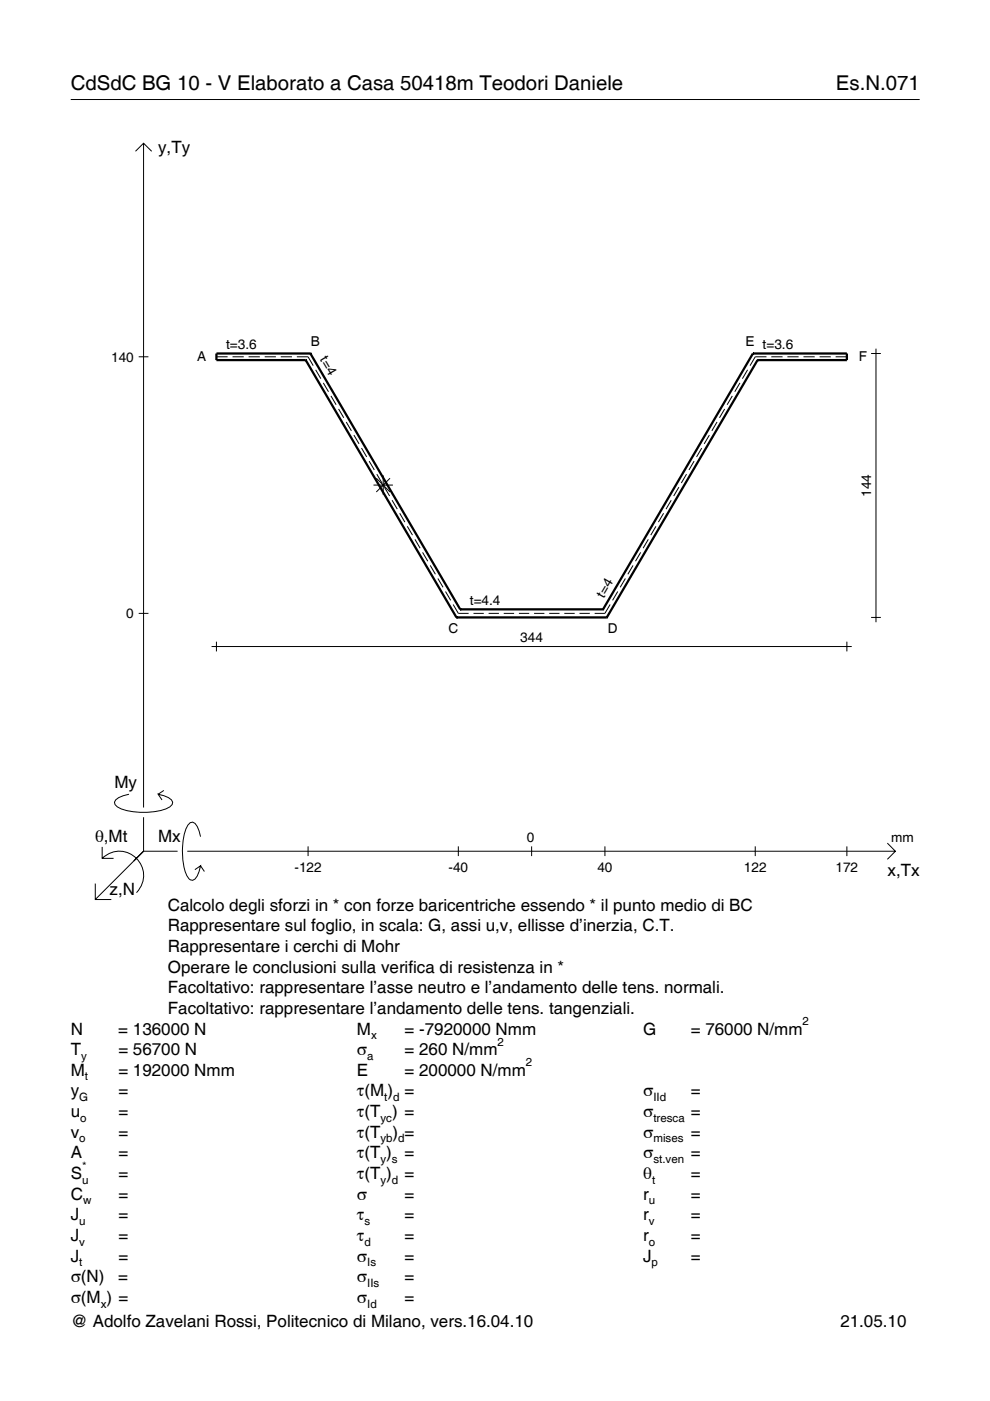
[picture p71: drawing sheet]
<svg xmlns="http://www.w3.org/2000/svg" width="210mm" height="297mm" viewBox="0 0 210 297" stroke-linecap="round" stroke-linejoin="round" font-family="sans-serif">
<defs><g id="words">
<g font-size="4.3">
<text x="15" y="19">CdSdC BG 10 - V Elaborato a Casa 50418m Teodori Daniele</text>
<text x="177.2" y="19">Es.N.071</text>
</g>
<g font-size="3.6">
<text x="33.5" y="32.4">y,Ty</text>
<text x="24.3" y="167.1">My</text>
<text x="20.1" y="178.4">θ,Mt</text>
<text x="33.5" y="178.4">Mx</text>
<text x="188.2" y="185.6">x,Tx</text>
<text x="23.2" y="189.7">z,N</text>
<text x="35.6" y="193.1">Calcolo degli sforzi in * con forze baricentriche essendo * il punto medio di BC</text>
<text x="35.6" y="197.5">Rappresentare sul foglio, in scala: G, assi u,v, ellisse d’inerzia, C.T.</text>
<text x="35.6" y="201.8">Rappresentare i cerchi di Mohr</text>
<text x="35.6" y="206.2">Operare le conclusioni sulla verifica di resistenza in *</text>
<text x="35.6" y="210.6">Facoltativo: rappresentare l’asse neutro e l’andamento delle tens. normali.</text>
<text x="35.6" y="215">Facoltativo: rappresentare l’andamento delle tens. tangenziali.</text>
<text x="15" y="219.3">N</text>
<text x="25.1" y="219.3">= 136000 N</text>
<text x="75.7" y="219.3">M</text>
<text x="85.8" y="219.3">= -7920000 Nmm</text>
<text x="136.4" y="219.3">G</text>
<text x="146.5" y="219.3">= 76000 N/mm</text>
<text x="15" y="223.7">T</text>
<text x="25.1" y="223.7">= 56700 N</text>
<text x="75.7" y="223.7">σ</text>
<text x="85.8" y="223.7">= 260 N/mm</text>
<text x="15" y="228.1">M</text>
<text x="15" y="232.5">y</text>
<text x="25.1" y="228.1">= 192000 Nmm</text>
<text x="25.1" y="232.5">=</text>
<text x="75.7" y="228.1">E</text>
<text x="75.7" y="232.5">τ(M ) =</text>
<text x="85.8" y="228.1">= 200000 N/mm</text>
<text x="136.4" y="232.5">σ</text>
<text x="146.5" y="232.5">=</text>
<text x="15" y="236.8">u</text>
<text x="25.1" y="236.8">=</text>
<text x="75.7" y="236.8">τ(T ) =</text>
<text x="136.4" y="236.8">σ</text>
<text x="146.5" y="236.8">=</text>
<text x="15" y="241.2">v</text>
<text x="15" y="245.6">A</text>
<text x="25.1" y="241.2">=</text>
<text x="25.1" y="245.6">=</text>
<text x="75.7" y="245.6">τ(T )</text>
<text x="75.7" y="241.2">τ(T</text>
<text x="83.3" y="241.2">) =</text>
<text x="85.8" y="245.6">=</text>
<text x="136.4" y="241.2">σ</text>
<text x="136.4" y="245.6">σ</text>
<text x="146.5" y="241.2">=</text>
<text x="146.5" y="245.6">=</text>
<text x="15" y="250">S</text>
<text x="25.1" y="250">=</text>
<text x="75.7" y="250">τ(T )</text>
<text x="85.8" y="250">=</text>
<text x="136.4" y="250">θ</text>
<text x="146.5" y="250">=</text>
<text x="15" y="254.3">C</text>
<text x="25.1" y="254.3">=</text>
<text x="75.7" y="254.3">σ</text>
<text x="85.8" y="254.3">=</text>
<text x="136.4" y="254.3">r</text>
<text x="146.5" y="254.3">=</text>
<text x="15" y="258.7">J</text>
<text x="15" y="263.1">J</text>
<text x="25.1" y="258.7">=</text>
<text x="25.1" y="263.1">=</text>
<text x="75.7" y="258.7">τ</text>
<text x="75.7" y="263.1">τ</text>
<text x="85.8" y="258.7">=</text>
<text x="85.8" y="263.1">=</text>
<text x="136.4" y="258.7">r</text>
<text x="136.4" y="263.1">r</text>
<text x="146.5" y="258.7">=</text>
<text x="146.5" y="263.1">=</text>
<text x="15" y="267.5">J</text>
<text x="25.1" y="267.5">=</text>
<text x="75.7" y="267.5">σ</text>
<text x="85.8" y="267.5">=</text>
<text x="136.4" y="267.5">J</text>
<text x="146.5" y="267.5">=</text>
<text x="15" y="271.8">σ(N)</text>
<text x="25.1" y="271.8">=</text>
<text x="75.7" y="271.8">σ</text>
<text x="85.8" y="271.8">=</text>
<text x="15" y="276.2">σ(M ) =</text>
<text x="15" y="281.4">@ Adolfo Zavelani Rossi, Politecnico di Milano, vers.16.04.10</text>
<text x="75.7" y="276.2">σ</text>
<text x="85.8" y="276.2">=</text>
<text x="178.2" y="281.4">21.05.10</text>
</g>
<g font-size="2.9">
<text x="23.6" y="76.6">140</text>
<text x="41.8" y="76.5">A</text>
<text x="47.9" y="73.9">t=3.6</text>
<text x="65.9" y="73.4">B</text>
<text x="67.7" y="76.2" transform="rotate(60 67.7 76.2)">t=4</text>
<text x="158.1" y="73.4">E t=3.6</text>
<text x="182.1" y="76.5">F</text>
<text x="184.7" y="105.3" transform="rotate(-90 184.7 105.3)">144</text>
<text x="26.8" y="131">0</text>
<text x="99.6" y="128.2">t=4.4</text>
<text x="128" y="126.9" transform="rotate(-60 128 126.9)">t=4</text>
<text x="95.1" y="134.2">C</text>
<text x="110.3" y="136">344</text>
<text x="128.9" y="134.2">D</text>
<text x="111.7" y="178.4">0</text>
<text x="189" y="178.4">mm</text>
<text x="62.4" y="184.9">-122</text>
<text x="95.1" y="184.9">-40</text>
<text x="126.7" y="184.9">40</text>
<text x="157.7" y="184.9">122</text>
<text x="177.2" y="184.9">172</text>
</g>
<g font-size="2.4">
<text x="78.7" y="220.3">x</text>
<text x="105.5" y="221.7">2</text>
<text x="170.2" y="217.3">2</text>
<text x="17.2" y="224.7">y</text>
<text x="77.9" y="224.7">a</text>
<text x="111.5" y="226.1">2</text>
<text x="16.8" y="233.5">G</text>
<text x="18" y="229.1">t</text>
<text x="81.5" y="233.5">t d</text>
<text x="138.5" y="233.5">IId</text>
<text x="17" y="237.8">o</text>
<text x="80.7" y="237.8">yc</text>
<text x="138.5" y="237.8">tresca</text>
<text x="16.8" y="242.2">o</text>
<text x="80.7" y="242.2">yb d</text>
<text x="138.5" y="242.2">mises</text>
<text x="17.4" y="251">u</text>
<text x="17.4" y="248">*</text>
<text x="80.7" y="246.6">y s</text>
<text x="80.7" y="251">y d</text>
<text x="138.2" y="251">t</text>
<text x="138.5" y="246.6">st.ven</text>
<text x="17.6" y="255.3">w</text>
<text x="137.6" y="255.3">u</text>
<text x="16.8" y="259.7">u</text>
<text x="77.3" y="259.7">s</text>
<text x="137.6" y="259.7">v</text>
<text x="16.8" y="264.1">v</text>
<text x="16.8" y="268.5">t</text>
<text x="77.3" y="264.1">d</text>
<text x="77.9" y="268.5">Is</text>
<text x="137.6" y="264.1">o</text>
<text x="138.2" y="268.5">p</text>
<text x="77.9" y="272.8">IIs</text>
<text x="21.4" y="277.2">x</text>
<text x="77.9" y="277.2">Id</text>
</g>
</g></defs>
<g fill="none" stroke="#000" stroke-width=".21">
<path d="M15 21.1h180M28.7 32.1l1.7-1.7 1.8 1.7M30.4 30.4v140.8M29.4 75.6h2.1M45.9 75.6h2.4M49.3 75.6h2.4M52.7 75.6h2.4M56.1 75.6h2.4M59.5 75.6h2.4M62.9 75.6h2.4l1.1 1.9M66.9 78.4l1.1 1.9M158.5 78.4l-1.1 1.9"/>
<path d="M162.5 75.6h-2.4l-1.1 1.9M163.5 75.6h2.4M166.9 75.6h2.4M170.4 75.6h2.3M173.8 75.6h2.3M177.2 75.6h2.4M184.7 74.9h2.1M185.7 73.9v58M68.5 81.2l1.1 1.9M70.2 83.9l1.1 1.9M71.8 86.7l1.1 1.9M73.4 89.5l1.1 1.8"/>
<path d="M75 92.2l1.1 1.9M76.6 95l1.1 1.9M78.3 97.8l1.1 1.8M147.2 97.8l-1.1 1.8M148.8 95l-1.1 1.9M150.4 92.2l-1.1 1.9M152 89.5l-1.1 1.8M153.6 86.7l-1.1 1.9M155.3 83.9l-1.1 1.9M156.9 81.2l-1.1 1.9M79.2 102.8h4.1M79.8 101.4l2.9 2.9"/>
<path d="M79.9 100.5l1.1 1.9M81.2 100.8v4.1M81.5 103.3l1.1 1.9M82.7 101.4l-2.9 2.9M83.1 106.1l1.1 1.8M84.7 108.8l1.1 1.9M86.4 111.6l1.1 1.9M88 114.3l1.1 1.9M89.6 117.1l1.1 1.9M91.2 119.9l1.1 1.9M134.2 119.9l-1.1 1.9M135.8 117.1l-1.1 1.9"/>
<path d="M137.5 114.3l-1.1 1.9M139.1 111.6l-1.1 1.9M140.7 108.8l-1.1 1.9M142.3 106.1l-1.1 1.8M143.9 103.3l-1.1 1.9M145.6 100.5l-1.1 1.9M29.4 130h2.1M44.9 137.1h135.7M45.9 136v2.1M92.8 122.6l1.1 1.9M94.5 125.4l1.1 1.9M96.1 128.2l1.1 1.8h2.2"/>
<path d="M100.4 130h2.2M103.6 130h2.2M106.8 130h2.2M110 130h2.2M113.2 130h2.2M116.4 130h2.2M119.7 130h2.1M122.9 130h2.1M129.4 128.2l-1.1 1.8h-2.2M131 125.4l-1.1 1.9M132.6 122.6l-1.1 1.9M179.6 136v2.1"/>
<path d="M184.7 130.9h2.1M21.7 179.6v2.4h2.4M27.3 168.4a3.6 3.6 0 0 0-3 1.7l.1 .5a5.6 5.6 0 0 0 3.8 1.5 13.4 13.4 0 0 0 7.8-1l.5-.5 .1-.5a3.6 3.6 0 0 0-3.1-1.7l.8 1.2M30.4 173.3v7.2M34.7 167.6l-1.2 .8M42.5 177.4a3.6 3.6 0 0 0-1.7-3.1l-.5 .1a5.7 5.7 0 0 0-1.5 3.8 13.9 13.9 0 0 0 1.1 7.9l.4 .4 .5 .1a3.6 3.6 0 0 0 1.7-3l-1.2 .8M65.3 179.4v2.1M97.2 179.4v2.1M112.7 179.4v2.1M128.3 179.4v2.1M160.1 179.4v2.1M179.6 179.4v2.1"/>
<path d="M188.1 178.8l1.7 1.7-1.7 1.7M20.2 187.3v3.4h3.4M21.7 182a5.1 5.1 0 0 1 7.2 0 5.1 5.1 0 0 1 0 7.3M30.4 180.5l-10.2 10.2M30.4 180.5h7.2M39.7 180.5h150.1M42.5 183.6l.8 1.2"/>
</g>
<g fill="none" stroke="#000" stroke-width=".48">
<path d="M64.8 76.3h.1M64.8 76.3l32 54.6M65.8 74.9h.1M65.8 74.9h-19.9v1.4h18.9M65.8 74.9l31.8 54.3M159.6 74.9h.1M159.6 74.9h20v1.4h-19M159.6 74.9l-31.7 54.3M160.6 76.3h.1M160.6 76.3l-31.9 54.6M96.8 130.9h.1M96.8 130.9h31.9"/>
<path d="M97.6 129.2h.1M97.6 129.2h30.3M127.9 129.2h.1M128.7 130.9h.1"/>
</g>
<use href="#words"/>
</svg>
